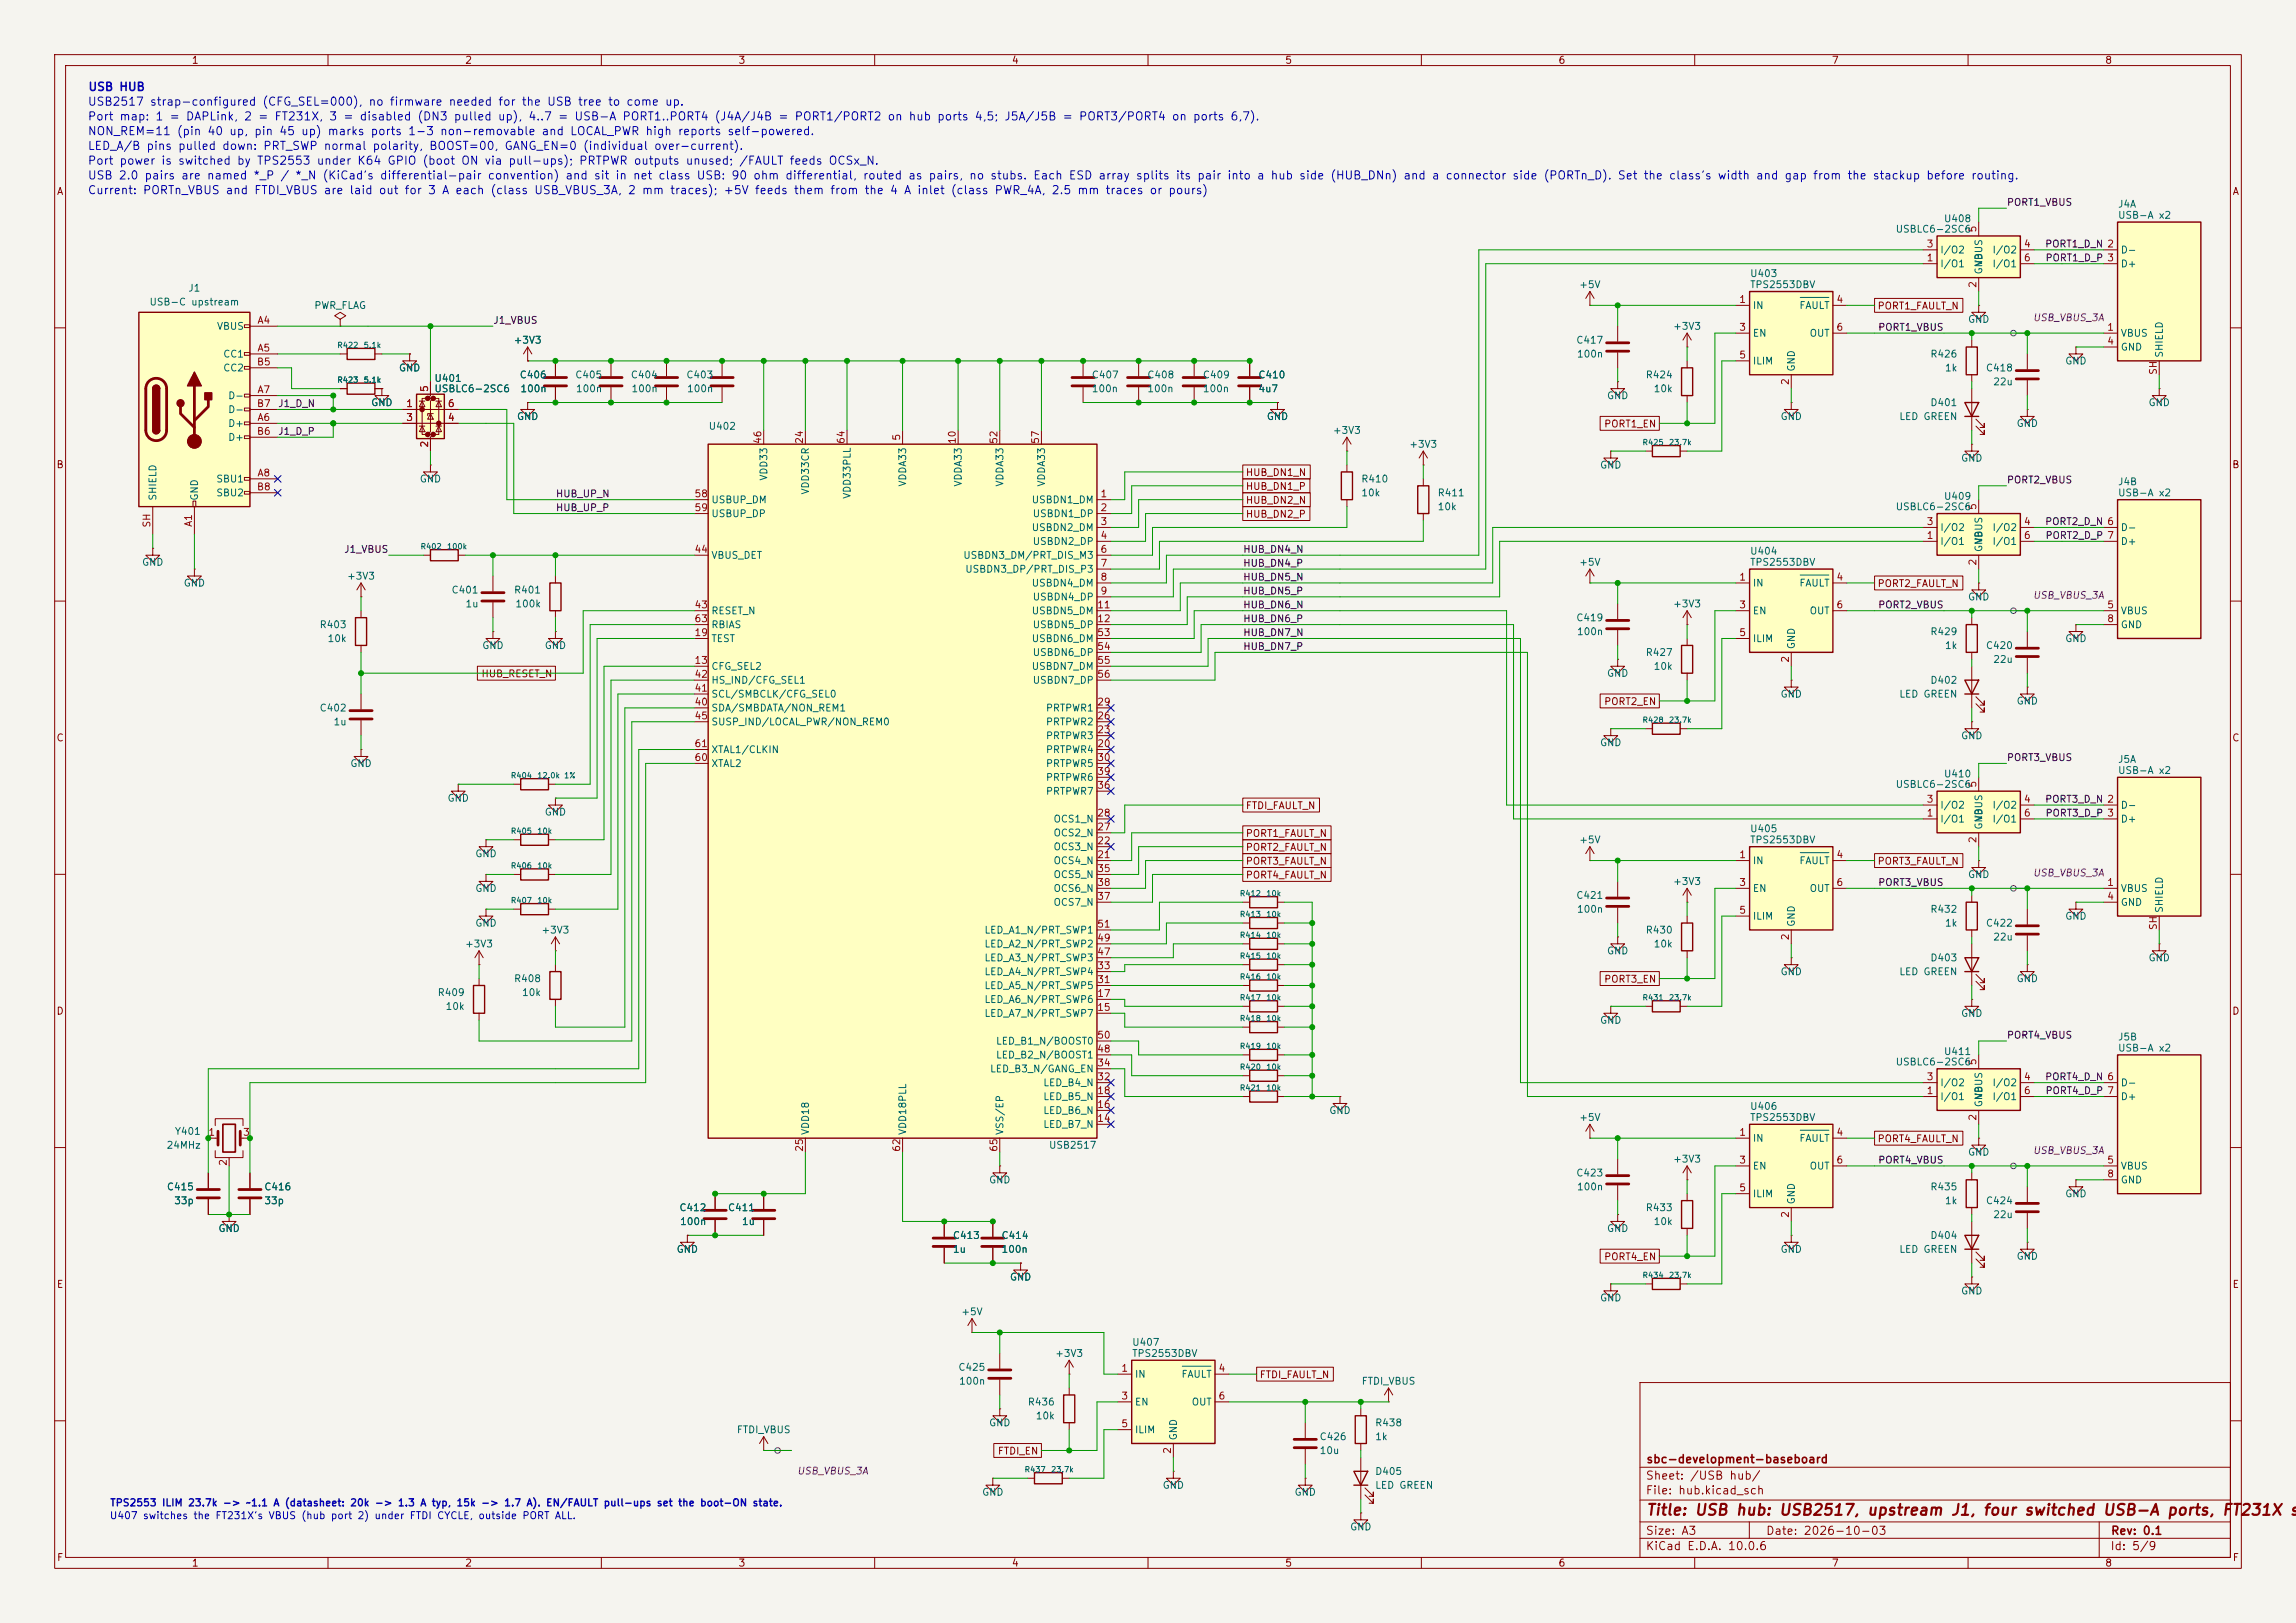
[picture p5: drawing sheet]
<svg xmlns="http://www.w3.org/2000/svg" width="420mm" height="297mm" viewBox="0 0 420 297" stroke-linecap="round" stroke-linejoin="round" font-family="sans-serif">
<defs><g id="words">
<text font-size="2" fill="#840000" x="301" y="277.8">Title: USB hub: USB2517, upstream J1, four switched USB-A ports, FT231X sw</text>
<g font-size="1.5" fill="#0000c2">
<text x="16" y="17">USB HUB</text>
<text x="16" y="22.4">Port map: 1 = DAPLink, 2 = FT231X, 3 = disabled (DN3 pulled up), 4..7 = USB-A PORT1..PORT4 (J4A/J4B = PORT1/PORT2 on hub ports 4,5; J5A/J5B = PORT3/PORT4 on ports 6,7).</text>
<text x="16" y="19.7">USB2517 strap-configured (CFG_SEL=000), no firmware needed for the USB tree to come up.</text>
<text x="16" y="27.8">LED_A/B pins pulled down: PRT_SWP normal polarity, BOOST=00, GANG_EN=0 (individual over-current).</text>
<text x="16" y="25.1">NON_REM=11 (pin 40 up, pin 45 up) marks ports 1-3 non-removable and LOCAL_PWR high reports self-powered.</text>
<text x="16" y="30.5">Port power is switched by TPS2553 under K64 GPIO (boot ON via pull-ups); PRTPWR outputs unused; /FAULT feeds OCSx_N.</text>
<text x="16" y="35.9">Current: PORTn_VBUS and FTDI_VBUS are laid out for 3 A each (class USB_VBUS_3A, 2 mm traces); +5V feeds them from the 4 A inlet (class PWR_4A, 2.5 mm traces or pours)</text>
<text x="16" y="33.2">USB 2.0 pairs are named *_P / *_N (KiCad's differential-pair convention) and sit in net class USB: 90 ohm differential, routed as pairs, no stubs. Each ESD array splits its pair into a hub side (HUB_DNn) and a connector side (PORTn_D). Set the class's width and gap from the stackup before routing.</text>
</g>
<g font-size="1.5" fill="#840000">
<text x="301" y="268.1">sbc-development-baseboard</text>
<text x="300.9" y="273.8">File: hub.kicad_sch</text>
<text x="300.9" y="271.1">Sheet: /USB hub/</text>
<text x="300.9" y="281.2">Size: A3</text>
<text x="322.9" y="281.2">Date: 2026-10-03</text>
<text x="386" y="281.2">Rev: 0.1</text>
<text x="300.9" y="284">KiCad E.D.A. 10.0.6</text>
<text x="385.9" y="284">Id: 5/9</text>
</g>
<g font-size="1.3" fill="#840000">
<text x="35" y="12">1</text>
<text x="85" y="12">2</text>
<text x="135" y="12">3</text>
<text x="185" y="12">4</text>
<text x="235" y="12">5</text>
<text x="285" y="12">6</text>
<text x="335" y="12">7</text>
<text x="385" y="12">8</text>
<text x="10.3" y="36">A</text>
<text x="408.3" y="36">A</text>
<text x="343.3" y="56.9">PORT1_FAULT_N</text>
<text x="293.3" y="78.5">PORT1_EN</text>
<text x="10.2" y="86">B</text>
<text x="227.8" y="90">HUB_DN1_P</text>
<text x="227.8" y="87.4">HUB_DN1_N</text>
<text x="408.2" y="86">B</text>
<text x="227.8" y="95">HUB_DN2_P</text>
<text x="227.8" y="92.5">HUB_DN2_N</text>
<text x="343.3" y="107.7">PORT2_FAULT_N</text>
<text x="88" y="124.2">HUB_RESET_N</text>
<text x="293.3" y="129.3">PORT2_EN</text>
<text x="10.2" y="136">C</text>
<text x="408.2" y="136">C</text>
<text x="227.8" y="148.4">FTDI_FAULT_N</text>
<text x="227.8" y="153.5">PORT1_FAULT_N</text>
<text x="227.8" y="156">PORT2_FAULT_N</text>
<text x="227.8" y="161.1">PORT4_FAULT_N</text>
<text x="227.8" y="158.5">PORT3_FAULT_N</text>
<text x="343.3" y="158.5">PORT3_FAULT_N</text>
<text x="10.2" y="186">D</text>
<text x="293.3" y="180.1">PORT3_EN</text>
<text x="408.2" y="186">D</text>
<text x="343.3" y="209.3">PORT4_FAULT_N</text>
<text x="293.3" y="230.9">PORT4_EN</text>
<text x="10.3" y="236">E</text>
<text x="408.3" y="236">E</text>
<text x="230.3" y="252.5">FTDI_FAULT_N</text>
<text x="182.4" y="266.5">FTDI_EN</text>
<text x="10.3" y="286">F</text>
<text x="35" y="287">1</text>
<text x="85" y="287">2</text>
<text x="135" y="287">3</text>
<text x="185" y="287">4</text>
<text x="235" y="287">5</text>
<text x="285" y="287">6</text>
<text x="335" y="287">7</text>
<text x="385" y="287">8</text>
<text x="408.3" y="286">F</text>
</g>
<g font-size="1.3" fill="#006464">
<text x="355.5" y="41">U408</text>
<text x="387.3" y="38.3">J4A</text>
<text x="387.3" y="40.3">USB-A x2</text>
<text x="346.7" y="42.9">USBLC6-2SC6</text>
<text x="354.8" y="46.7">I/O2</text>
<text x="364.4" y="46.7">I/O2</text>
<text x="387.8" y="46.7">D-</text>
<text x="34.3" y="53.7">J1</text>
<text x="288.8" y="53">+5V</text>
<text x="320" y="51">U403</text>
<text x="320" y="53">TPS2553DBV</text>
<text x="354.8" y="49.2">I/O1</text>
<text x="362.9" y="50.3" transform="rotate(-90 362.9 50.3)">GND</text>
<text x="362.9" y="48.8" transform="rotate(-90 362.9 48.8)">VBUS</text>
<text x="364.4" y="49.2">I/O1</text>
<text x="387.8" y="49.2">D+</text>
<text x="27.2" y="56.2">USB-C upstream</text>
<text x="57.4" y="56.8">PWR_FLAG</text>
<text x="320.5" y="56.8">IN</text>
<text x="329" y="56.8">FAULT</text>
<text x="359.9" y="59.4">GND</text>
<text x="39.6" y="60.7">VBUS</text>
<text x="40.7" y="65.7">CC1</text>
<text x="93.9" y="63.2">+3V3</text>
<text x="288.2" y="63.2">C417</text>
<text x="288.4" y="65.7">100n</text>
<text x="305.9" y="60.7">+3V3</text>
<text x="320.5" y="61.9">EN</text>
<text x="330.9" y="61.9">OUT</text>
<text x="353" y="65.7">R426</text>
<text x="387.8" y="61.9">VBUS</text>
<text x="387.8" y="64.5">GND</text>
<text x="395.9" y="65.6" transform="rotate(-90 395.9 65.6)">SHIELD</text>
<text x="40.7" y="68.3">CC2</text>
<text x="72.9" y="68.3">GND</text>
<text x="79.4" y="70.2">U401</text>
<text x="95" y="69.5">C406</text>
<text x="105.1" y="69.5">C405</text>
<text x="115.3" y="69.5">C404</text>
<text x="125.4" y="69.5">C403</text>
<text x="199.6" y="69.5">C407</text>
<text x="209.8" y="69.5">C408</text>
<text x="219.9" y="69.5">C409</text>
<text x="230.1" y="69.5">C410</text>
<text x="300.9" y="69.5">R424</text>
<text x="320.5" y="67">ILIM</text>
<text x="328.6" y="68.1" transform="rotate(-90 328.6 68.1)">GND</text>
<text x="355.7" y="68.3">1k</text>
<text x="363.2" y="68.3">C418</text>
<text x="364.5" y="70.8">22u</text>
<text x="377.7" y="67">GND</text>
<text x="41.6" y="73.4">D-</text>
<text x="41.6" y="75.9">D-</text>
<text x="67.8" y="74.6">GND</text>
<text x="79.4" y="72.1">USBLC6-2SC6</text>
<text x="94.5" y="77.2">GND</text>
<text x="95.1" y="72.1">100n</text>
<text x="105.2" y="72.1">100n</text>
<text x="115.4" y="72.1">100n</text>
<text x="125.6" y="72.1">100n</text>
<text x="199.6" y="72.1">100n</text>
<text x="209.8" y="72.1">100n</text>
<text x="219.9" y="72.1">100n</text>
<text x="230.1" y="72.1">4u7</text>
<text x="231.6" y="77.2">GND</text>
<text x="293.8" y="73.4">GND</text>
<text x="302.4" y="72.1">10k</text>
<text x="325.6" y="77.2">GND</text>
<text x="347.3" y="77.2">LED GREEN</text>
<text x="353" y="74.6">D401</text>
<text x="392.9" y="74.6">GND</text>
<text x="41.6" y="78.4">D+</text>
<text x="41.6" y="81">D+</text>
<text x="129.5" y="78.9">U402</text>
<text x="243.7" y="79.7">+3V3</text>
<text x="257.7" y="82.2">+3V3</text>
<text x="368.8" y="78.4">GND</text>
<text x="39.5" y="88.6">SBU1</text>
<text x="76.7" y="88.6">GND</text>
<text x="140.7" y="88.1" transform="rotate(-90 140.7 88.1)">VDD33</text>
<text x="166.1" y="89.2" transform="rotate(-90 166.1 89.2)">VDDA33</text>
<text x="176.2" y="89.2" transform="rotate(-90 176.2 89.2)">VDDA33</text>
<text x="183.8" y="89.2" transform="rotate(-90 183.8 89.2)">VDDA33</text>
<text x="191.5" y="89.2" transform="rotate(-90 191.5 89.2)">VDDA33</text>
<text x="248.9" y="88.6">R410</text>
<text x="292.6" y="86.1">GND</text>
<text x="358.6" y="84.8">GND</text>
<text x="387.3" y="89.1">J4B</text>
<text x="28.9" y="91.7" transform="rotate(-90 28.9 91.7)">SHIELD</text>
<text x="36.5" y="91.7" transform="rotate(-90 36.5 91.7)">GND</text>
<text x="39.5" y="91.1">SBU2</text>
<text x="130" y="92.4">USBUP_DM</text>
<text x="130" y="94.9">USBUP_DP</text>
<text x="148.3" y="90.6" transform="rotate(-90 148.3 90.6)">VDD33CR</text>
<text x="155.9" y="91.4" transform="rotate(-90 155.9 91.4)">VDD33PLL</text>
<text x="188.6" y="92.4">USBDN1_DM</text>
<text x="188.8" y="94.9">USBDN1_DP</text>
<text x="248.9" y="91.1">10k</text>
<text x="262.9" y="91.1">R411</text>
<text x="262.9" y="93.7">10k</text>
<text x="346.7" y="93.7">USBLC6-2SC6</text>
<text x="355.5" y="91.8">U409</text>
<text x="387.3" y="91.1">USB-A x2</text>
<text x="188.6" y="97.5">USBDN2_DM</text>
<text x="188.8" y="100">USBDN2_DP</text>
<text x="320" y="101.8">U404</text>
<text x="354.8" y="100">I/O1</text>
<text x="354.8" y="97.5">I/O2</text>
<text x="362.9" y="101.1" transform="rotate(-90 362.9 101.1)">GND</text>
<text x="362.9" y="99.6" transform="rotate(-90 362.9 99.6)">VBUS</text>
<text x="364.4" y="97.5">I/O2</text>
<text x="364.4" y="100">I/O1</text>
<text x="387.8" y="97.5">D-</text>
<text x="387.8" y="100">D+</text>
<text x="25.9" y="103.8">GND</text>
<text x="33.5" y="107.6">GND</text>
<text x="63.4" y="106.4">+3V3</text>
<text x="130" y="102.6">VBUS_DET</text>
<text x="176.1" y="102.6">USBDN3_DM/PRT_DIS_M3</text>
<text x="176.5" y="105.1">USBDN3_DP/PRT_DIS_P3</text>
<text x="188.6" y="107.6">USBDN4_DM</text>
<text x="288.8" y="103.8">+5V</text>
<text x="320" y="103.8">TPS2553DBV</text>
<text x="320.5" y="107.6">IN</text>
<text x="329" y="107.6">FAULT</text>
<text x="82.5" y="108.9">C401</text>
<text x="85" y="111.5">1u</text>
<text x="93.9" y="108.9">R401</text>
<text x="94.2" y="111.5">100k</text>
<text x="130" y="112.7">RESET_N</text>
<text x="188.6" y="112.7">USBDN5_DM</text>
<text x="188.8" y="110.2">USBDN4_DP</text>
<text x="288.2" y="114">C419</text>
<text x="305.9" y="111.5">+3V3</text>
<text x="320.5" y="112.7">EN</text>
<text x="330.9" y="112.7">OUT</text>
<text x="359.9" y="110.2">GND</text>
<text x="387.8" y="112.7">VBUS</text>
<text x="58.4" y="115.3">R403</text>
<text x="59.8" y="117.8">10k</text>
<text x="88.1" y="119.1">GND</text>
<text x="99.5" y="119.1">GND</text>
<text x="130" y="117.8">TEST</text>
<text x="130" y="115.3">RBIAS</text>
<text x="188.6" y="117.8">USBDN6_DM</text>
<text x="188.8" y="115.3">USBDN5_DP</text>
<text x="288.4" y="116.5">100n</text>
<text x="320.5" y="117.8">ILIM</text>
<text x="328.6" y="118.9" transform="rotate(-90 328.6 118.9)">GND</text>
<text x="353" y="116.5">R429</text>
<text x="355.7" y="119.1">1k</text>
<text x="363.2" y="119.1">C420</text>
<text x="377.7" y="117.8">GND</text>
<text x="387.8" y="115.3">GND</text>
<text x="130" y="122.9">CFG_SEL2</text>
<text x="130" y="125.4">HS_IND/CFG_SEL1</text>
<text x="188.6" y="122.9">USBDN7_DM</text>
<text x="188.8" y="120.3">USBDN6_DP</text>
<text x="188.8" y="125.4">USBDN7_DP</text>
<text x="293.8" y="124.2">GND</text>
<text x="300.9" y="120.3">R427</text>
<text x="302.4" y="122.9">10k</text>
<text x="353" y="125.4">D402</text>
<text x="364.5" y="121.6">22u</text>
<text x="58.4" y="130.5">C402</text>
<text x="130" y="130.5">SDA/SMBDATA/NON_REM1</text>
<text x="130" y="128">SCL/SMBCLK/CFG_SEL0</text>
<text x="191.2" y="130.5">PRTPWR1</text>
<text x="325.6" y="128">GND</text>
<text x="347.3" y="128">LED GREEN</text>
<text x="368.8" y="129.2">GND</text>
<text x="60.9" y="133">1u</text>
<text x="130" y="133">SUSP_IND/LOCAL_PWR/NON_REM0</text>
<text x="191.2" y="135.6">PRTPWR3</text>
<text x="191.2" y="133">PRTPWR2</text>
<text x="292.6" y="136.9">GND</text>
<text x="358.6" y="135.6">GND</text>
<text x="64" y="140.7">GND</text>
<text x="130" y="140.7">XTAL2</text>
<text x="130" y="138.1">XTAL1/CLKIN</text>
<text x="191.2" y="138.1">PRTPWR4</text>
<text x="191.2" y="140.7">PRTPWR5</text>
<text x="191.2" y="143.2">PRTPWR6</text>
<text x="355.5" y="142.6">U410</text>
<text x="387.3" y="139.9">J5A</text>
<text x="387.3" y="141.9">USB-A x2</text>
<text x="81.8" y="147">GND</text>
<text x="99.5" y="149.6">GND</text>
<text x="191.2" y="145.7">PRTPWR7</text>
<text x="346.7" y="144.5">USBLC6-2SC6</text>
<text x="354.8" y="148.3">I/O2</text>
<text x="364.4" y="148.3">I/O2</text>
<text x="387.8" y="148.3">D-</text>
<text x="192.6" y="155.9">OCS3_N</text>
<text x="192.6" y="153.4">OCS2_N</text>
<text x="192.6" y="150.8">OCS1_N</text>
<text x="288.8" y="154.6">+5V</text>
<text x="320" y="152.6">U405</text>
<text x="320" y="154.6">TPS2553DBV</text>
<text x="354.8" y="150.8">I/O1</text>
<text x="362.9" y="151.9" transform="rotate(-90 362.9 151.9)">GND</text>
<text x="362.9" y="150.4" transform="rotate(-90 362.9 150.4)">VBUS</text>
<text x="364.4" y="150.8">I/O1</text>
<text x="387.8" y="150.8">D+</text>
<text x="86.8" y="157.2">GND</text>
<text x="192.6" y="158.4">OCS4_N</text>
<text x="192.6" y="161">OCS5_N</text>
<text x="320.5" y="158.4">IN</text>
<text x="329" y="158.4">FAULT</text>
<text x="359.9" y="161">GND</text>
<text x="86.8" y="163.5">GND</text>
<text x="192.6" y="166.1">OCS7_N</text>
<text x="192.6" y="163.5">OCS6_N</text>
<text x="288.2" y="164.8">C421</text>
<text x="288.4" y="167.3">100n</text>
<text x="305.9" y="162.3">+3V3</text>
<text x="320.5" y="163.5">EN</text>
<text x="330.9" y="163.5">OUT</text>
<text x="353" y="167.3">R432</text>
<text x="387.8" y="163.5">VBUS</text>
<text x="387.8" y="166.1">GND</text>
<text x="395.9" y="167.2" transform="rotate(-90 395.9 167.2)">SHIELD</text>
<text x="85" y="173.7">+3V3</text>
<text x="86.8" y="169.9">GND</text>
<text x="98.9" y="171.1">+3V3</text>
<text x="180" y="173.7">LED_A2_N/PRT_SWP2</text>
<text x="180" y="171.1">LED_A1_N/PRT_SWP1</text>
<text x="300.9" y="171.1">R430</text>
<text x="302.4" y="173.7">10k</text>
<text x="320.5" y="168.6">ILIM</text>
<text x="328.6" y="169.7" transform="rotate(-90 328.6 169.7)">GND</text>
<text x="355.7" y="169.9">1k</text>
<text x="363.2" y="169.9">C422</text>
<text x="364.5" y="172.4">22u</text>
<text x="377.7" y="168.6">GND</text>
<text x="180" y="178.8">LED_A4_N/PRT_SWP4</text>
<text x="180" y="176.2">LED_A3_N/PRT_SWP3</text>
<text x="293.8" y="175">GND</text>
<text x="325.6" y="178.8">GND</text>
<text x="347.3" y="178.8">LED GREEN</text>
<text x="353" y="176.2">D403</text>
<text x="392.9" y="176.2">GND</text>
<text x="80" y="182.6">R409</text>
<text x="81.4" y="185.1">10k</text>
<text x="93.9" y="180">R408</text>
<text x="95.4" y="182.6">10k</text>
<text x="180" y="183.8">LED_A6_N/PRT_SWP6</text>
<text x="180" y="181.3">LED_A5_N/PRT_SWP5</text>
<text x="368.8" y="180">GND</text>
<text x="180" y="186.4">LED_A7_N/PRT_SWP7</text>
<text x="182.1" y="191.5">LED_B1_N/BOOST0</text>
<text x="292.6" y="187.7">GND</text>
<text x="358.6" y="186.4">GND</text>
<text x="387.3" y="190.7">J5B</text>
<text x="181" y="196.5">LED_B3_N/GANG_EN</text>
<text x="182.1" y="194">LED_B2_N/BOOST1</text>
<text x="346.7" y="195.3">USBLC6-2SC6</text>
<text x="355.5" y="193.4">U411</text>
<text x="387.3" y="192.7">USB-A x2</text>
<text x="190.7" y="201.6">LED_B5_N</text>
<text x="190.7" y="199.1">LED_B4_N</text>
<text x="320" y="203.4">U406</text>
<text x="354.8" y="201.6">I/O1</text>
<text x="354.8" y="199.1">I/O2</text>
<text x="362.9" y="202.7" transform="rotate(-90 362.9 202.7)">GND</text>
<text x="362.9" y="201.2" transform="rotate(-90 362.9 201.2)">VBUS</text>
<text x="364.4" y="199.1">I/O2</text>
<text x="364.4" y="201.6">I/O1</text>
<text x="387.8" y="199.1">D-</text>
<text x="387.8" y="201.6">D+</text>
<text x="31.9" y="208">Y401</text>
<text x="148.3" y="207.8" transform="rotate(-90 148.3 207.8)">VDD18</text>
<text x="166.1" y="207.8" transform="rotate(-90 166.1 207.8)">VDD18PLL</text>
<text x="183.8" y="207.8" transform="rotate(-90 183.8 207.8)">VSS/EP</text>
<text x="190.7" y="206.7">LED_B7_N</text>
<text x="190.7" y="204.2">LED_B6_N</text>
<text x="243" y="204.2">GND</text>
<text x="288.8" y="205.4">+5V</text>
<text x="320" y="205.4">TPS2553DBV</text>
<text x="320.5" y="209.2">IN</text>
<text x="329" y="209.2">FAULT</text>
<text x="30.4" y="210.5">24MHz</text>
<text x="191.8" y="210.5">USB2517</text>
<text x="288.2" y="215.6">C423</text>
<text x="305.9" y="213.1">+3V3</text>
<text x="320.5" y="214.3">EN</text>
<text x="330.9" y="214.3">OUT</text>
<text x="359.9" y="211.8">GND</text>
<text x="387.8" y="214.3">VBUS</text>
<text x="30.4" y="218.1">C415</text>
<text x="31.8" y="220.7">33p</text>
<text x="48.2" y="218.1">C416</text>
<text x="48.2" y="220.7">33p</text>
<text x="124.2" y="221.9">C412</text>
<text x="133.1" y="221.9">C411</text>
<text x="180.8" y="216.9">GND</text>
<text x="288.4" y="218.1">100n</text>
<text x="300.9" y="221.9">R433</text>
<text x="320.5" y="219.4">ILIM</text>
<text x="328.6" y="220.5" transform="rotate(-90 328.6 220.5)">GND</text>
<text x="353" y="218.1">R435</text>
<text x="355.7" y="220.7">1k</text>
<text x="363.2" y="220.7">C424</text>
<text x="377.7" y="219.4">GND</text>
<text x="387.8" y="216.9">GND</text>
<text x="39.8" y="225.8">GND</text>
<text x="124.3" y="224.5">100n</text>
<text x="135.6" y="224.5">1u</text>
<text x="174.2" y="227">C413</text>
<text x="183.1" y="227">C414</text>
<text x="293.8" y="225.8">GND</text>
<text x="302.4" y="224.5">10k</text>
<text x="353" y="227">D404</text>
<text x="364.5" y="223.2">22u</text>
<text x="123.7" y="229.6">GND</text>
<text x="174.2" y="229.6">1u</text>
<text x="183.1" y="229.6">100n</text>
<text x="325.6" y="229.6">GND</text>
<text x="347.3" y="229.6">LED GREEN</text>
<text x="368.8" y="230.8">GND</text>
<text x="184.6" y="234.6">GND</text>
<text x="292.6" y="238.5">GND</text>
<text x="358.6" y="237.2">GND</text>
<text x="175.7" y="241">+5V</text>
<text x="175.2" y="251.2">C425</text>
<text x="192.9" y="248.6">+3V3</text>
<text x="207" y="246.6">U407</text>
<text x="207" y="248.6">TPS2553DBV</text>
<text x="175.3" y="253.7">100n</text>
<text x="187.9" y="257.5">R436</text>
<text x="207.5" y="252.4">IN</text>
<text x="207.5" y="257.5">EN</text>
<text x="216" y="252.4">FAULT</text>
<text x="217.9" y="257.5">OUT</text>
<text x="249" y="253.7">FTDI_VBUS</text>
<text x="134.7" y="262.6">FTDI_VBUS</text>
<text x="180.8" y="261.3">GND</text>
<text x="189.4" y="260">10k</text>
<text x="207.5" y="262.6">ILIM</text>
<text x="215.6" y="263.7" transform="rotate(-90 215.6 263.7)">GND</text>
<text x="241.3" y="263.9">C426</text>
<text x="251.4" y="261.3">R438</text>
<text x="251.4" y="263.9">1k</text>
<text x="241.3" y="266.4">10u</text>
<text x="179.5" y="274">GND</text>
<text x="212.6" y="272.7">GND</text>
<text x="236.7" y="274">GND</text>
<text x="251.4" y="270.2">D405</text>
<text x="251.4" y="272.7">LED GREEN</text>
<text x="246.9" y="280.4">GND</text>
</g>
<g font-size="1.3" fill="#0f0f0f">
<text x="367" y="38">PORT1_VBUS</text>
<text x="374" y="45.6">PORT1_D_N 2</text>
<text x="374.1" y="48.1">PORT1_D_P 3</text>
<text x="90.1" y="59.6">J1_VBUS</text>
<text x="343.5" y="60.8">PORT1_VBUS</text>
<text x="50.8" y="74.8">J1_D_N</text>
<text x="50.8" y="79.9">J1_D_P</text>
<text x="367" y="88.8">PORT2_VBUS</text>
<text x="101.6" y="93.9">HUB_UP_P</text>
<text x="101.6" y="91.3">HUB_UP_N</text>
<text x="62.8" y="101.5">J1_VBUS</text>
<text x="227.3" y="101.5">HUB_DN4_N</text>
<text x="374" y="96.4">PORT2_D_N 6</text>
<text x="374.1" y="98.9">PORT2_D_P 7</text>
<text x="227.3" y="104">HUB_DN4_P</text>
<text x="227.3" y="106.6">HUB_DN5_N</text>
<text x="227.3" y="109.1">HUB_DN5_P</text>
<text x="227.3" y="111.6">HUB_DN6_N</text>
<text x="343.5" y="111.6">PORT2_VBUS</text>
<text x="227.3" y="119.3">HUB_DN7_P</text>
<text x="227.3" y="116.7">HUB_DN7_N</text>
<text x="227.3" y="114.2">HUB_DN6_P</text>
<text x="367" y="139.6">PORT3_VBUS</text>
<text x="374" y="147.2">PORT3_D_N 2</text>
<text x="374.1" y="149.7">PORT3_D_P 3</text>
<text x="343.5" y="162.4">PORT3_VBUS</text>
<text x="367" y="190.4">PORT4_VBUS</text>
<text x="374" y="198">PORT4_D_N 6</text>
<text x="374.1" y="200.5">PORT4_D_P 7</text>
<text x="343.5" y="213.2">PORT4_VBUS</text>
</g>
<g font-size="1.3" fill="#a90000">
<text x="352.3" y="45.6">3</text>
<text x="361.8" y="42.6" transform="rotate(-90 361.8 42.6)">5</text>
<text x="370.1" y="45.6">4</text>
<text x="352.3" y="48.1">1</text>
<text x="361.8" y="52.8" transform="rotate(-90 361.8 52.8)">2</text>
<text x="370.1" y="48.1">6</text>
<text x="47" y="59.6">A4</text>
<text x="318" y="55.7">1</text>
<text x="335.8" y="55.7">4</text>
<text x="47" y="64.6">A5</text>
<text x="318" y="60.8">3</text>
<text x="318" y="65.9">5</text>
<text x="335.8" y="60.8">6</text>
<text x="385.3" y="60.8">1</text>
<text x="385.3" y="63.4">4</text>
<text x="46.9" y="67.2">B5</text>
<text x="78.6" y="71.9" transform="rotate(-90 78.6 71.9)">5</text>
<text x="327.5" y="70.6" transform="rotate(-90 327.5 70.6)">2</text>
<text x="394.8" y="68.7" transform="rotate(-90 394.8 68.7)">SH</text>
<text x="46.9" y="74.8">B7</text>
<text x="47" y="77.3">A6</text>
<text x="47" y="72.3">A7</text>
<text x="74.2" y="74.8">1</text>
<text x="74.2" y="77.3">3</text>
<text x="81.8" y="77.3">4</text>
<text x="81.8" y="74.8">6</text>
<text x="46.9" y="79.9">B6</text>
<text x="78.6" y="82" transform="rotate(-90 78.6 82)">2</text>
<text x="139.6" y="81.3" transform="rotate(-90 139.6 81.3)">46</text>
<text x="147.2" y="81.3" transform="rotate(-90 147.2 81.3)">24</text>
<text x="154.8" y="81.3" transform="rotate(-90 154.8 81.3)">64</text>
<text x="165" y="80.7" transform="rotate(-90 165 80.7)">5</text>
<text x="175.1" y="81.3" transform="rotate(-90 175.1 81.3)">10</text>
<text x="182.7" y="81.3" transform="rotate(-90 182.7 81.3)">52</text>
<text x="190.4" y="81.3" transform="rotate(-90 190.4 81.3)">57</text>
<text x="47" y="87.5">A8</text>
<text x="46.9" y="90">B8</text>
<text x="126.9" y="91.3">58</text>
<text x="126.9" y="93.8">59</text>
<text x="201.2" y="91.3">1</text>
<text x="201.2" y="93.8">2</text>
<text x="361.8" y="93.4" transform="rotate(-90 361.8 93.4)">5</text>
<text x="27.8" y="96.6" transform="rotate(-90 27.8 96.6)">SH</text>
<text x="35.4" y="96.5" transform="rotate(-90 35.4 96.5)">A1</text>
<text x="126.9" y="101.5">44</text>
<text x="201.2" y="96.4">3</text>
<text x="201.2" y="98.9">4</text>
<text x="201.2" y="101.5">6</text>
<text x="352.3" y="98.9">1</text>
<text x="352.3" y="96.4">3</text>
<text x="370.1" y="96.4">4</text>
<text x="370.1" y="98.9">6</text>
<text x="201.2" y="104">7</text>
<text x="201.2" y="106.5">8</text>
<text x="318" y="106.5">1</text>
<text x="335.8" y="106.5">4</text>
<text x="361.8" y="103.6" transform="rotate(-90 361.8 103.6)">2</text>
<text x="126.9" y="111.6">43</text>
<text x="200.6" y="111.6">11</text>
<text x="201.2" y="109.1">9</text>
<text x="318" y="111.6">3</text>
<text x="335.8" y="111.6">6</text>
<text x="385.3" y="111.6">5</text>
<text x="126.9" y="116.7">19</text>
<text x="126.9" y="114.2">63</text>
<text x="200.6" y="114.2">12</text>
<text x="200.6" y="116.7">53</text>
<text x="200.6" y="119.2">54</text>
<text x="318" y="116.7">5</text>
<text x="385.3" y="114.2">8</text>
<text x="126.9" y="121.8">13</text>
<text x="126.9" y="124.3">42</text>
<text x="200.6" y="121.8">55</text>
<text x="200.6" y="124.3">56</text>
<text x="327.5" y="121.4" transform="rotate(-90 327.5 121.4)">2</text>
<text x="126.9" y="129.4">40</text>
<text x="126.9" y="126.9">41</text>
<text x="126.9" y="131.9">45</text>
<text x="200.6" y="131.9">26</text>
<text x="200.6" y="129.4">29</text>
<text x="126.9" y="137">61</text>
<text x="200.6" y="137">20</text>
<text x="200.6" y="134.5">23</text>
<text x="126.9" y="139.6">60</text>
<text x="200.6" y="139.6">30</text>
<text x="200.6" y="142.1">39</text>
<text x="200.6" y="149.7">28</text>
<text x="200.6" y="144.6">36</text>
<text x="352.3" y="149.7">1</text>
<text x="352.3" y="147.2">3</text>
<text x="361.8" y="144.2" transform="rotate(-90 361.8 144.2)">5</text>
<text x="370.1" y="147.2">4</text>
<text x="370.1" y="149.7">6</text>
<text x="200.6" y="154.8">22</text>
<text x="200.6" y="152.3">27</text>
<text x="361.8" y="154.4" transform="rotate(-90 361.8 154.4)">2</text>
<text x="200.6" y="157.3">21</text>
<text x="200.6" y="159.9">35</text>
<text x="318" y="157.3">1</text>
<text x="335.8" y="157.3">4</text>
<text x="200.6" y="165">37</text>
<text x="200.6" y="162.4">38</text>
<text x="318" y="162.4">3</text>
<text x="318" y="167.5">5</text>
<text x="335.8" y="162.4">6</text>
<text x="385.3" y="162.4">1</text>
<text x="385.3" y="165">4</text>
<text x="200.6" y="172.6">49</text>
<text x="200.6" y="170">51</text>
<text x="327.5" y="172.2" transform="rotate(-90 327.5 172.2)">2</text>
<text x="394.8" y="170.3" transform="rotate(-90 394.8 170.3)">SH</text>
<text x="200.6" y="177.7">33</text>
<text x="200.6" y="175.1">47</text>
<text x="200.6" y="185.3">15</text>
<text x="200.6" y="182.7">17</text>
<text x="200.6" y="180.2">31</text>
<text x="200.6" y="190.4">50</text>
<text x="200.6" y="198">32</text>
<text x="200.6" y="195.4">34</text>
<text x="200.6" y="192.9">48</text>
<text x="352.3" y="198">3</text>
<text x="361.8" y="195" transform="rotate(-90 361.8 195)">5</text>
<text x="370.1" y="198">4</text>
<text x="200.6" y="203.1">16</text>
<text x="200.6" y="200.5">18</text>
<text x="352.3" y="200.5">1</text>
<text x="370.1" y="200.5">6</text>
<text x="38" y="208.1">1</text>
<text x="44.4" y="208.1">3</text>
<text x="200.6" y="205.6">14</text>
<text x="318" y="208.1">1</text>
<text x="335.8" y="208.1">4</text>
<text x="361.8" y="205.2" transform="rotate(-90 361.8 205.2)">2</text>
<text x="41.8" y="213.5" transform="rotate(-90 41.8 213.5)">2</text>
<text x="147.2" y="210.9" transform="rotate(-90 147.2 210.9)">25</text>
<text x="165" y="210.9" transform="rotate(-90 165 210.9)">62</text>
<text x="182.7" y="210.9" transform="rotate(-90 182.7 210.9)">65</text>
<text x="318" y="213.2">3</text>
<text x="335.8" y="213.2">6</text>
<text x="385.3" y="213.2">5</text>
<text x="385.3" y="215.8">8</text>
<text x="318" y="218.3">5</text>
<text x="327.5" y="223" transform="rotate(-90 327.5 223)">2</text>
<text x="205" y="251.3">1</text>
<text x="222.8" y="251.3">4</text>
<text x="205" y="256.4">3</text>
<text x="222.8" y="256.4">6</text>
<text x="205" y="261.5">5</text>
<text x="214.5" y="266.2" transform="rotate(-90 214.5 266.2)">2</text>
</g>
<g font-size="1.3" fill="#840084">
<text x="371.8" y="59.1">USB_VBUS_3A</text>
<text x="371.8" y="109.9">USB_VBUS_3A</text>
<text x="371.8" y="160.7">USB_VBUS_3A</text>
<text x="371.8" y="211.5">USB_VBUS_3A</text>
<text x="145.7" y="270.1">USB_VBUS_3A</text>
</g>
<g font-size="1.3" fill="#0000c2">
<text x="20" y="276">TPS2553 ILIM 23.7k -&gt; ~1.1 A (datasheet: 20k -&gt; 1.3 A typ, 15k -&gt; 1.7 A). EN/FAULT pull-ups set the boot-ON state.</text>
<text x="20" y="278.3">U407 switches the FT231X's VBUS (hub port 2) under FTDI CYCLE, outside PORT ALL.</text>
</g>
<g font-size="1" fill="#006464">
<text x="61.6" y="63.9">R422</text>
<text x="66.4" y="63.9">5.1k</text>
<text x="61.6" y="70.3">R423</text>
<text x="66.4" y="70.3">5.1k</text>
<text x="300.4" y="81.7">R425</text>
<text x="305.2" y="81.7">23.7k</text>
<text x="76.8" y="100.8">R402</text>
<text x="81.7" y="100.8">100k</text>
<text x="300.4" y="132.5">R428</text>
<text x="305.2" y="132.5">23.7k</text>
<text x="93.3" y="142.7">R404</text>
<text x="98.2" y="142.7">12.0k 1%</text>
<text x="93.3" y="152.8">R405</text>
<text x="98.2" y="152.8">10k</text>
<text x="93.3" y="159.2">R406</text>
<text x="98.2" y="159.2">10k</text>
<text x="93.3" y="165.5">R407</text>
<text x="98.2" y="165.5">10k</text>
<text x="226.7" y="164.3">R412</text>
<text x="231.5" y="164.3">10k</text>
<text x="226.7" y="168.1">R413</text>
<text x="226.7" y="171.9">R414</text>
<text x="231.5" y="168.1">10k</text>
<text x="231.5" y="171.9">10k</text>
<text x="226.7" y="175.7">R415</text>
<text x="226.7" y="179.5">R416</text>
<text x="231.5" y="175.7">10k</text>
<text x="231.5" y="179.5">10k</text>
<text x="226.7" y="183.3">R417</text>
<text x="231.5" y="183.3">10k</text>
<text x="300.4" y="183.3">R431</text>
<text x="305.2" y="183.3">23.7k</text>
<text x="226.7" y="187.1">R418</text>
<text x="231.5" y="187.1">10k</text>
<text x="226.7" y="192.2">R419</text>
<text x="226.7" y="196">R420</text>
<text x="231.5" y="192.2">10k</text>
<text x="231.5" y="196">10k</text>
<text x="226.7" y="199.8">R421</text>
<text x="231.5" y="199.8">10k</text>
<text x="300.4" y="234.1">R434</text>
<text x="305.2" y="234.1">23.7k</text>
<text x="187.3" y="269.7">R437</text>
<text x="192.2" y="269.7">23.7k</text>
</g>
</g></defs>
<path d="M0 0h420v297h-420z" fill="#f5f4ef" stroke="#f5f4ef" stroke-width=".18"/>
<g fill="none" stroke="#840000" stroke-width=".18">
<path d="M10 10h400v277h-400zM12 12h396v273h-396zM60 10v2M110 10v2M160 10v2M210 10v2M260 10v2M310 10v2M360 10v2M10 60h2M233.7 73.7v1.2h1.2l-1.2 1.3-1.3-1.3h1.3M233.7 73.7h.1"/>
<path d="M408 60h2M260.3 85.1h.1M260.3 82.6l-.7 1.2M260.3 82.6l.8 1.2M260.3 82.6v2.5M10 110h2M370.8 115.6v2.8M408 110h2M370.8 125.7v1.3h1.3l-1.3 1.3-1.2-1.3h1.2M370.8 125.7h.1M370.8 120.4v2.8M10 160h2"/>
<path d="M408 160h2M88.9 160v1.3h1.3l-1.3 1.3-1.3-1.3h1.3M88.9 160h.1M295.9 161.3v2.8M295.9 166.1v2.8M10 210h2M379.7 215.9v1.3h1.3l-1.3 1.2-1.2-1.2h1.2M379.7 215.9h.1M408 210h2M186.7 231.1v1.3h1.3l-1.3 1.3-1.3-1.3h1.3M186.7 231.1h.1M300 253h108v32h-108z"/>
<path d="M10 260h2M300 278.5h108M300 274.5h108M300 268.5h108M320 278.5v3M384 278.5v6.5M408 260h2M60 285v2M110 285v2M160 285v2M210 285v2M260 285v2"/>
<path d="M300 281.5h108M310 285v2M360 285v2"/>
</g>
<path d="M368.8 118.6h4.1M368.8 120.1h4.1M293.9 164.3h4M293.9 165.9h4" fill="none" stroke="#840000" stroke-width=".51"/>
<path d="M387.3 193h15.3v25.4h-15.3z" fill="#ffffc2"/>
<path d="M245.4 86.4h2v5h-2zM359.7 114.3h2v5.1h-2zM387.3 193h15.3v25.4h-15.3zM359.7 215.9h2v5.1h-2zM247.9 259.1h2v5.1h-2zM247.6 269.2h2.6l-1.3 2.6zM247.6 271.8h2.6" fill="none" stroke="#840000" stroke-width=".25"/>
<g fill="none" stroke="#840000" stroke-width=".18">
<path d="M246.4 85.1v1.3M246.4 91.4v1.3M360.7 113v1.3M360.7 119.4v1.3M83.8 143.5v1.3h1.3l-1.3 1.3-1.3-1.3h1.3M83.8 143.5h.1M294.6 184.2v1.2h1.3l-1.3 1.3-1.2-1.3h1.2M294.6 184.2h.1M384.8 198.1h2.5M360.7 214.6v1.3M370.8 217.2v2.8M384.8 213.4h2.5"/>
<path d="M384.8 200.7h2.5M384.8 215.9h2.5M360.7 221v1.2M370.8 227.3v1.3h1.3l-1.3 1.3-1.2-1.3h1.2M370.8 227.3h.1M370.8 222v2.8M248.9 257.8v1.3M254 256.5h.1M254 254l-.8 1.3M254 254l.8 1.3M254 254v2.5M248.9 276.9v1.2h1.3l-1.3 1.3-1.3-1.3h1.3"/>
<path d="M248.9 276.9h.1M248.9 264.2v1.2M248.9 266.7v7.6M249.7 273.6l1.5 1.5v-.8v.8h-.8M249.7 272.3l1.5 1.5v-.8v.8h-.8"/>
</g>
<path d="M368.8 220.2h4.1M368.8 221.7h4.1" fill="none" stroke="#840000" stroke-width=".51"/>
<path d="M354.3 195.6h15.3v7.6h-15.3z" fill="#ffffc2"/>
<path d="M354.3 195.6h15.3v7.6h-15.3z" fill="none" stroke="#840000" stroke-width=".25"/>
<path d="M351.8 198.1h2.5M361.9 193v2.6M369.6 198.1h2.5M139.7 218.4v2.8M351.8 200.7h2.5M361.9 203.2v2.5M369.6 200.7h2.5M139.7 223.3v2.8M238.8 260.3v2.8M238.8 265.2v2.8" fill="none" stroke="#840000" stroke-width=".18"/>
<path d="M137.7 221.5h4M137.7 223h4M236.7 263.4h4.1M236.7 264.9h4.1" fill="none" stroke="#840000" stroke-width=".51"/>
<path d="M354.3 94h15.3v7.6h-15.3z" fill="#ffffc2"/>
<path d="M354.3 94h15.3v7.6h-15.3z" fill="none" stroke="#840000" stroke-width=".25"/>
<path d="M351.8 99.1h2.5M351.8 96.5h2.5M361.9 91.4v2.6M369.6 99.1h2.5M369.6 96.5h2.5M361.9 101.6v2.5" fill="none" stroke="#840000" stroke-width=".18"/>
<path d="M25.4 57.2h20.3v35.5h-20.3z" fill="#ffffc2"/>
<g fill="none" stroke="#840000" stroke-width=".18">
<path d="M44.7 59.4h1v.5h-1zM45.7 59.7h5.1M62.2 58.4l1-.6-1-.6-1 .6 1 .6v1.3M62.2 59.7h.1M44.7 64.5h1v.5h-1zM44.7 67.1h1v.5h-1zM44.7 72.1h1v.5h-1zM44.7 74.7h1v.5h-1zM44.7 77.2h1v.5h-1zM44.7 79.8h1v.5h-1zM45.7 64.8h5.1M45.7 77.5h5.1"/>
<path d="M45.7 72.4h5.1M45.7 67.3h5.1M45.7 74.9h5.1M27.9 92.7v5.1M35.3 91.7h.5v1h-.5zM35.6 92.7v5.1M44.7 87.4h1v.5h-1zM44.7 89.9h1v.5h-1zM45.7 87.6h5.1M45.7 80h5.1M45.7 90.2h5.1M290.8 208.3h.1"/>
<path d="M290.8 205.7l-.7 1.3M290.8 205.7l.8 1.3M290.8 205.7v2.6M295.9 212.1v2.8M295.9 216.9v2.8"/>
</g>
<path d="M25.4 57.2h20.3v35.5h-20.3zM27.9 71.1a.64 .64 0 0 1 .7-.6 .64 .64 0 0 1 .6 .6M27.9 78.7a.64 .64 0 0 0 .7 .7 .64 .64 0 0 0 .6-.7" fill="none" stroke="#840000" stroke-width=".25"/>
<path d="M27.2 69.8a1.9 1.9 0 0 1 2.1-.4 1.9 1.9 0 0 1 1.2 1.7v7.6a1.91 1.91 0 0 1-1.9 1.9 1.91 1.91 0 0 1-1.9-1.9v-7.7l.1-.7zM33 74.4v1.3l2.6 2.5M35.6 70.6v10.2M38.1 73.2v1.2l-2.5 2.6M293.9 215.1h4M293.9 216.7h4" fill="none" stroke="#840000" stroke-width=".51"/>
<g fill="#840000" stroke="#840000" stroke-width=".25">
<path d="M27.9 71.1h1.3v7.6h-1.3z"/>
<path d="M28.1 70.7a.64 .64 0 0 1 .7-.2 .64 .64 0 0 1 .4 .6h-1.3z"/>
<path d="M27.9 78.7h1.3a.64 .64 0 0 1-.6 .7 .64 .64 0 0 1-.7-.7z"/>
<path d="M35.6 68.1l1.2 2.5h-2.5z"/>
<path d="M37.5 71.9h1.2v1.3h-1.2z"/>
<circle cx="33" cy="73.8" r=".63"/>
</g>
<circle cx="35.6" cy="80.8" r="1.27" fill="#840000" stroke="#840000" stroke-width=".18"/>
<path d="M387.3 91.4h15.3v25.4h-15.3z" fill="#ffffc2"/>
<path d="M63.5 63.8h5.1v2h-5.1zM387.3 91.4h15.3v25.4h-15.3z" fill="none" stroke="#840000" stroke-width=".25"/>
<g fill="none" stroke="#840000" stroke-width=".18">
<path d="M62.2 64.8h1.3M68.6 64.8h1.2M74.9 64.8v1.2h1.3l-1.3 1.3-1.2-1.3h1.2M74.9 64.8h.1M96.5 66h.1M96.5 63.5l-.7 1.3M96.5 63.5l.8 1.3M96.5 63.5v2.5M384.8 96.5h2.5M384.8 99.1h2.5M361.9 106.7v1.3h1.3l-1.3 1.2-1.2-1.2h1.2M361.9 106.7h.1"/>
<path d="M379.7 114.3v1.3h1.3l-1.3 1.2-1.2-1.2h1.2M379.7 114.3h.1M384.8 111.8h2.5M384.8 114.3h2.5M88.9 153.7v1.2h1.3l-1.3 1.3-1.3-1.3h1.3M88.9 153.7h.1M361.9 208.3v1.3h1.3l-1.3 1.2-1.2-1.2h1.2M361.9 208.3h.1M41.9 222.2v1.3h1.3l-1.3 1.3-1.3-1.3h1.3M41.9 222.2h.1"/>
</g>
<path d="M320 205.7h15.3v15.3h-15.3z" fill="#ffffc2"/>
<path d="M259.3 88.9h2.1v5.1h-2.1zM302.3 132.3h5v2.1h-5zM228.6 167.9h5.1v2h-5.1zM359.4 175.3h2.5l-1.2 2.5zM359.4 177.8h2.5M359.7 165.1h2v5.1h-2zM320 205.7h15.3v15.3h-15.3zM194.6 255.3h2v5h-2zM189.2 269.5h5.1v2h-5.1z" fill="none" stroke="#840000" stroke-width=".25"/>
<g fill="none" stroke="#840000" stroke-width=".18">
<path d="M228.6 66v2.8M228.6 70.9v2.8M246.4 82.6h.1M246.4 80l-.8 1.3M246.4 80l.7 1.3M246.4 80v2.6M260.3 87.6v1.3M260.3 94v1.3M360.7 81.3v1.3h1.2l-1.2 1.2-1.3-1.2h1.3M360.7 81.3h.1M294.6 133.4v1.2h1.3l-1.3 1.3-1.2-1.3h1.2M294.6 133.4h.1"/>
<path d="M301 133.4h1.3M307.3 133.4h1.3M327.7 124.5v1.2h1.2l-1.2 1.3-1.3-1.3h1.3M327.7 124.5h.1M290.8 157.5h.1M290.8 154.9l-.7 1.3M290.8 154.9l.8 1.3M290.8 154.9v2.6M227.3 168.9h1.3M233.7 168.9h1.2M360.7 163.8v1.3M360.7 170.2v1.3"/>
<path d="M360.7 172.7v7.6M361.4 179.6l1.6 1.5v-.8v.8h-.8M361.4 178.3l1.6 1.5v-.7v.7h-.8M379.7 165.1v1.3h1.3l-1.3 1.2-1.2-1.2h1.2M379.7 165.1h.1M360.7 182.9v1.3h1.2l-1.2 1.2-1.3-1.2h1.3M360.7 182.9h.1M317.5 208.3h2.5M317.5 213.4h2.5M317.5 218.4h2.5M335.3 208.3h2.5M335.3 213.4h2.5"/>
<path d="M125.7 226.1v1.2h1.3l-1.3 1.3-1.2-1.3h1.2M125.7 226.1h.1M327.7 226.1v1.2h1.2l-1.2 1.3-1.3-1.3h1.3M327.7 226.1h.1M327.7 221v2.5M182.9 247.6v2.8M182.9 252.5v2.8M195.6 251.5h.1M195.6 248.9v2.6M195.6 254v1.3M195.6 248.9l-.8 1.3M195.6 248.9l.7 1.3"/>
<path d="M188 270.5h1.2M194.3 270.5h1.3M195.6 260.3v1.3"/>
</g>
<path d="M329.3 206.8h5.2" fill="none" stroke="#006464" stroke-width=".18"/>
<path d="M226.6 69.1h4M226.6 70.6h4M180.8 250.7h4.1M180.8 252.2h4.1" fill="none" stroke="#840000" stroke-width=".51"/>
<path d="M387.3 142.2h15.3v25.4h-15.3z" fill="#ffffc2"/>
<path d="M95.2 159h5.1v2h-5.1zM387.3 142.2h15.3v25.4h-15.3z" fill="none" stroke="#840000" stroke-width=".25"/>
<g fill="none" stroke="#840000" stroke-width=".18">
<path d="M384.8 147.3h2.5M384.8 149.9h2.5M94 160h1.2M100.3 160h1.3M384.8 162.6h2.5M384.8 165.1h2.5M395 167.6v2.6M182.9 213.4v1.2h1.2l-1.2 1.3-1.3-1.3h1.3M182.9 213.4h.1M172.7 223.5v2.8M172.7 228.3v2.8M181.6 223.5v2.8"/>
<path d="M181.6 228.3v2.8M181.6 270.5v1.3h1.3l-1.3 1.2-1.3-1.2h1.3M181.6 270.5h.1"/>
</g>
<path d="M170.7 226.6h4.1M170.7 228.1h4.1M179.6 226.6h4M179.6 228.1h4" fill="none" stroke="#840000" stroke-width=".51"/>
<path d="M320 154.9h15.3v15.3h-15.3z" fill="#ffffc2"/>
<path d="M359.4 124.5h2.5l-1.2 2.5zM359.4 127h2.5M320 154.9h15.3v15.3h-15.3zM95.2 165.4h5.1v2h-5.1z" fill="none" stroke="#840000" stroke-width=".25"/>
<g fill="none" stroke="#840000" stroke-width=".18">
<path d="M360.7 132.1v1.3h1.2l-1.2 1.2-1.3-1.2h1.3M360.7 132.1h.1M360.7 121.9v7.6M361.4 128.8l1.6 1.5v-.8v.8h-.8M361.4 127.5l1.6 1.5v-.7v.7h-.8M317.5 157.5h2.5M335.3 157.5h2.5M88.9 166.4v1.2h1.3l-1.3 1.3-1.3-1.3h1.3M88.9 166.4h.1M94 166.4h1.2M100.3 166.4h1.3M295.9 171.5v1.2h1.3l-1.3 1.3-1.3-1.3h1.3"/>
<path d="M295.9 171.5h.1M317.5 162.6h2.5M317.5 167.6h2.5M327.7 175.3v1.2h1.2l-1.2 1.3-1.3-1.3h1.3M327.7 175.3h.1M327.7 170.2v2.5M335.3 162.6h2.5M130.8 218.4v2.8M130.8 223.3v2.8M177.8 243.8h.1M177.8 241.3l-.8 1.3M177.8 241.3l.8 1.3"/>
<path d="M177.8 241.3v2.5M238.8 270.5v1.3h1.2l-1.2 1.2-1.3-1.2h1.3M238.8 270.5h.1"/>
</g>
<path d="M329.3 156h5.2" fill="none" stroke="#006464" stroke-width=".18"/>
<path d="M128.8 221.5h4M128.8 223h4" fill="none" stroke="#840000" stroke-width=".51"/>
<path d="M354.3 144.8h15.3v7.6h-15.3z" fill="#ffffc2"/>
<path d="M95.2 152.7h5.1v2h-5.1zM354.3 144.8h15.3v7.6h-15.3zM100.6 177.8h2v5.1h-2zM307.6 168.9h2v5.1h-2zM86.6 180.3h2v5.1h-2z" fill="none" stroke="#840000" stroke-width=".25"/>
<g fill="none" stroke="#840000" stroke-width=".18">
<path d="M94 153.7h1.2M100.3 153.7h1.3M101.6 146.1v1.2h1.3l-1.3 1.3-1.3-1.3h1.3M101.6 146.1h.1M351.8 149.9h2.5M351.8 147.3h2.5M361.9 157.5v1.3h1.3l-1.3 1.2-1.2-1.2h1.2M361.9 157.5h.1M361.9 142.2v2.6M361.9 152.4v2.5M369.6 149.9h2.5M369.6 147.3h2.5"/>
<path d="M87.6 176.5h.1M87.6 174v2.5M87.6 179.1v1.2M87.6 174l-.7 1.3M87.6 174l.8 1.3M101.6 174h.1M101.6 171.5l-.8 1.2M101.6 171.5l.8 1.2M101.6 171.5v2.5M101.6 176.5v1.3M308.6 165.1h.1M308.6 162.6v2.5"/>
<path d="M308.6 167.6v1.3M308.6 174v1.3M308.6 162.6l-.8 1.2M308.6 162.6l.8 1.2M370.8 176.5v1.3h1.3l-1.3 1.3-1.2-1.3h1.2M370.8 176.5h.1M370.8 166.4v2.8M370.8 171.2v2.8M395 172.7v1.3h1.2l-1.2 1.3-1.3-1.3h1.3M395 172.7h.1M87.6 185.4v1.3M101.6 182.9v1.3"/>
<path d="M139.7 265.4h.1M139.7 262.9l-.8 1.3M139.7 262.9l.8 1.3M139.7 262.9v2.5M214.6 269.2v1.3h1.3l-1.3 1.3-1.2-1.3h1.2M214.6 269.2h.1"/>
</g>
<path d="M368.8 169.4h4.1M368.8 170.9h4.1" fill="none" stroke="#840000" stroke-width=".51"/>
<path d="M207 248.9h15.2v15.3h-15.2z" fill="#ffffc2"/>
<path d="M63.5 70.1h5.1v2h-5.1zM359.7 63.5h2v5.1h-2zM100.6 106.7h2v5.1h-2zM228.6 192h5.1v2.1h-5.1zM228.6 186.9h5.1v2.1h-5.1zM207 248.9h15.2v15.3h-15.2z" fill="none" stroke="#840000" stroke-width=".25"/>
<g fill="none" stroke="#840000" stroke-width=".18">
<path d="M62.2 71.1h1.3M68.6 71.1h1.2M101.6 66v2.8M101.6 70.9v2.8M111.8 66v2.8M111.8 70.9v2.8M121.9 66v2.8M121.9 70.9v2.8M360.7 62.2v1.3M360.7 68.6v1.3M101.6 105.4v1.3M101.6 111.8v1.2"/>
<path d="M290.8 106.7h.1M290.8 104.1l-.7 1.3M290.8 104.1l.8 1.3M290.8 104.1v2.6M66 137.2v1.2h1.3l-1.3 1.3-1.2-1.3h1.2M66 137.2h.1M66 127v2.8M66 131.8v2.8M227.3 193h1.3M227.3 188h1.3M233.7 193h1.2M233.7 188h1.2"/>
<path d="M245.1 200.7v1.2h1.3l-1.3 1.3-1.3-1.3h1.3M245.1 200.7h.1M182.9 257.8v1.3h1.2l-1.2 1.2-1.3-1.2h1.3M182.9 257.8h.1M204.5 251.5h2.5M204.5 256.5h2.5M222.2 251.5h2.6M222.2 256.5h2.6M204.5 261.6h2.5M214.6 264.2v2.5"/>
</g>
<path d="M216.3 250h5.2" fill="none" stroke="#006464" stroke-width=".18"/>
<path d="M99.6 69.1h4M99.6 70.6h4M109.7 69.1h4.1M109.7 70.6h4.1M119.9 69.1h4.1M119.9 70.6h4.1M64 130h4.1M64 131.6h4.1" fill="none" stroke="#840000" stroke-width=".51"/>
<path d="M320 104.1h15.3v15.3h-15.3z" fill="#ffffc2"/>
<path d="M307.6 118.1h2v5.1h-2zM320 104.1h15.3v15.3h-15.3zM302.3 233.9h5v2.1h-5z" fill="none" stroke="#840000" stroke-width=".25"/>
<g fill="none" stroke="#840000" stroke-width=".18">
<path d="M69.8 71.1v1.3h1.3l-1.3 1.3-1.2-1.3h1.2M69.8 71.1h.1M96.5 73.7v1.2h1.3l-1.3 1.3-1.3-1.3h1.3M96.5 73.7h.1M218.4 66v2.8M218.4 70.9v2.8M379.7 63.5v1.3h1.3l-1.3 1.2-1.2-1.2h1.2M379.7 63.5h.1M308.6 114.3h.1M308.6 111.8v2.5M308.6 116.8v1.3M308.6 111.8l-.8 1.2"/>
<path d="M308.6 111.8l.8 1.2M317.5 106.7h2.5M317.5 111.8h2.5M317.5 116.8h2.5M327.7 119.4v2.5M335.3 106.7h2.5M335.3 111.8h2.5M308.6 123.2v1.3M294.6 234.9v1.3h1.3l-1.3 1.3-1.2-1.3h1.2M294.6 234.9h.1M301 234.9h1.3M307.3 234.9h1.3"/>
</g>
<path d="M329.3 105.2h5.2" fill="none" stroke="#006464" stroke-width=".18"/>
<path d="M216.4 69.1h4.1M216.4 70.6h4.1" fill="none" stroke="#840000" stroke-width=".51"/>
<path d="M387.3 40.6h15.3v25.4h-15.3z" fill="#ffffc2"/>
<path d="M387.3 40.6h15.3v25.4h-15.3zM359.4 73.7h2.5l-1.2 2.5zM359.4 76.2h2.5M228.6 171.7h5.1v2h-5.1zM228.6 175.5h5.1v2h-5.1zM228.6 179.3h5.1v2.1h-5.1zM228.6 183.1h5.1v2.1h-5.1zM228.6 195.8h5.1v2.1h-5.1z" fill="none" stroke="#840000" stroke-width=".25"/>
<g fill="none" stroke="#840000" stroke-width=".18">
<path d="M384.8 45.7h2.5M384.8 48.3h2.5M132.1 66v2.8M132.1 70.9v2.8M198.1 66v2.8M198.1 70.9v2.8M208.3 66v2.8M208.3 70.9v2.8M360.7 71.1v7.6M361.4 78l1.6 1.5v-.8v.8h-.8M361.4 76.7l1.6 1.5v-.7v.7h-.8M370.8 74.9v1.3h1.3l-1.3 1.3-1.2-1.3h1.2"/>
<path d="M370.8 74.9h.1M370.8 64.8v2.8M370.8 69.6v2.8M384.8 61h2.5M384.8 63.5h2.5M395 71.1v1.3h1.2l-1.2 1.3-1.3-1.3h1.3M395 71.1h.1M395 66v2.6M90.2 105.4v2.8M90.2 110.2v2.8M295.9 110.5v2.8M295.9 115.3v2.8"/>
<path d="M295.9 120.7v1.2h1.3l-1.3 1.3-1.3-1.3h1.3M295.9 120.7h.1M227.3 172.7h1.3M227.3 176.5h1.3M233.7 172.7h1.2M233.7 176.5h1.2M227.3 184.2h1.3M227.3 180.3h1.3M227.3 196.9h1.3M233.7 184.2h1.2M233.7 180.3h1.2M233.7 196.9h1.2"/>
</g>
<path d="M130 69.1h4.1M130 70.6h4.1M196.1 69.1h4.1M196.1 70.6h4.1M206.2 69.1h4.1M206.2 70.6h4.1M368.8 67.8h4.1M368.8 69.3h4.1M88.1 108.5h4.1M88.1 110h4.1M293.9 113.5h4M293.9 115.1h4" fill="none" stroke="#840000" stroke-width=".51"/>
<path d="M354.3 43.2h15.3v7.6h-15.3z" fill="#ffffc2"/>
<path d="M354.3 43.2h15.3v7.6h-15.3zM228.6 164.1h5.1v2h-5.1zM307.6 219.7h2v5.1h-2z" fill="none" stroke="#840000" stroke-width=".25"/>
<g fill="none" stroke="#840000" stroke-width=".18">
<path d="M290.8 55.9h.1M290.8 53.3l-.7 1.3M290.8 53.3l.8 1.3M290.8 53.3v2.6M295.9 59.7v2.8M351.8 48.3h2.5M351.8 45.7h2.5M361.9 40.6v2.6M361.9 50.8v2.5M369.6 48.3h2.5M369.6 45.7h2.5M295.9 64.5v2.8"/>
<path d="M308.6 63.5h.1M308.6 61v2.5M308.6 61l-.8 1.2M308.6 61l.8 1.2M78.7 85.1v1.3h1.3l-1.3 1.2-1.2-1.2h1.2M78.7 85.1h.1M294.6 82.6v1.2h1.3l-1.3 1.3-1.2-1.3h1.2M294.6 82.6h.1M227.3 165.1h1.3M233.7 165.1h1.2M45.7 214.6v2.8M45.7 219.5v2.7"/>
<path d="M308.6 215.9h.1M308.6 213.4l-.8 1.2M308.6 213.4l.8 1.2M308.6 213.4v2.5M308.6 218.4v1.3M295.9 222.2v1.3h1.3l-1.3 1.3-1.3-1.3h1.3M295.9 222.2h.1M308.6 224.8v1.3"/>
</g>
<path d="M293.9 62.7h4M293.9 64.3h4M43.7 217.7h4.1M43.7 219.2h4.1" fill="none" stroke="#840000" stroke-width=".51"/>
<path d="M129.5 81.3h71.2v127h-71.2z" fill="#ffffc2"/>
<path d="M129.5 81.3h71.2v127h-71.2z" fill="none" stroke="#840000" stroke-width=".25"/>
<g fill="none" stroke="#840000" stroke-width=".18">
<path d="M139.7 78.7v2.6M147.3 78.7v2.6M154.9 78.7v2.6M165.1 78.7v2.6M175.3 78.7v2.6M182.9 78.7v2.6M190.5 78.7v2.6M127 91.4h2.5M127 94h2.5M200.7 91.4h2.5M200.7 94h2.5M200.7 96.5h2.5"/>
<path d="M200.7 99.1h2.5M90.2 115.6v1.2h1.2l-1.2 1.3-1.3-1.3h1.3M90.2 115.6h.1M127 101.6h2.5M127 111.8h2.5M127 114.3h2.5M127 116.8h2.5M200.7 101.6h2.5M200.7 104.1h2.5M200.7 106.7h2.5M200.7 109.2h2.5M200.7 111.8h2.5"/>
<path d="M200.7 114.3h2.5M200.7 116.8h2.5M200.7 119.4h2.5M127 121.9h2.5M127 137.2h2.5M127 132.1h2.5M127 129.5h2.5M127 139.7h2.5M127 127h2.5M127 124.5h2.5M200.7 121.9h2.5M200.7 137.2h2.5"/>
<path d="M200.7 134.6h2.5M200.7 132.1h2.5M200.7 129.5h2.5M200.7 139.7h2.5M200.7 124.5h2.5M200.7 157.5h2.5M200.7 154.9h2.5M200.7 152.4h2.5M200.7 149.9h2.5M200.7 144.8h2.5M200.7 142.2h2.5M200.7 177.8h2.5"/>
<path d="M200.7 160h2.5M200.7 165.1h2.5M200.7 162.6h2.5M200.7 175.3h2.5M200.7 172.7h2.5M200.7 170.2h2.5M200.7 185.4h2.5M200.7 182.9h2.5M200.7 180.3h2.5M200.7 198.1h2.5M200.7 195.6h2.5M200.7 193h2.5"/>
<path d="M200.7 190.5h2.5M38.1 214.6v2.8M38.1 219.5v2.7M147.3 208.3v2.5M165.1 208.3v2.5M182.9 208.3v2.5M200.7 205.7h2.5M200.7 203.2h2.5M200.7 200.7h2.5"/>
</g>
<path d="M36.1 217.7h4M36.1 219.2h4" fill="none" stroke="#840000" stroke-width=".51"/>
<path d="M320 53.3h15.3v15.3h-15.3z" fill="#ffffc2"/>
<path d="M320 53.3h15.3v15.3h-15.3zM307.6 67.3h2v5.1h-2zM302.3 81.5h5v2.1h-5zM65 113h2.1v5.1h-2.1zM78.7 100.6h5.1v2h-5.1zM228.6 199.6h5.1v2.1h-5.1zM302.3 183.1h5v2.1h-5zM359.4 226.1h2.5l-1.2 2.5zM359.4 228.6h2.5" fill="none" stroke="#840000" stroke-width=".25"/>
<g fill="none" stroke="#840000" stroke-width=".18">
<path d="M317.5 55.9h2.5M335.3 55.9h2.5M361.9 55.9v1.3h1.3l-1.3 1.2-1.2-1.2h1.2M361.9 55.9h.1M295.9 69.9v1.2h1.3l-1.3 1.3-1.3-1.3h1.3M295.9 69.9h.1M308.6 66v1.3M308.6 72.4v1.3M317.5 61h2.5M317.5 66h2.5M327.7 73.7v1.2h1.2l-1.2 1.3-1.3-1.3h1.3M327.7 73.7h.1"/>
<path d="M327.7 68.6v2.5M335.3 61h2.5M301 82.6h1.3M307.3 82.6h1.3M27.9 100.3v1.3h1.3l-1.3 1.3-1.2-1.3h1.2M27.9 100.3h.1M35.6 104.1v1.3h1.2l-1.2 1.3-1.3-1.3h1.3M35.6 104.1h.1M66 109.2h.1M66 106.7l-.7 1.3M66 106.7l.8 1.3M66 106.7v2.5"/>
<path d="M66 111.8v1.2M66 118.1v1.3M77.5 101.6h1.2M83.8 101.6h1.3M101.6 115.6v1.2h1.3l-1.3 1.3-1.3-1.3h1.3M101.6 115.6h.1M301 184.2h1.3M307.3 184.2h1.3M38.1 208.3h1.8M39.4 206v-1.3h5v1.3M39.4 210.6v1.2h5v-1.2M41.9 211.8v1.6"/>
<path d="M43.9 208.3h1.8M227.3 200.7h1.3M233.7 200.7h1.2M360.7 233.7v1.2h1.2l-1.2 1.3-1.3-1.3h1.3M360.7 233.7h.1M360.7 223.5v7.6M361.4 230.4l1.6 1.5v-.8v.8h-.8M361.4 229.1l1.6 1.5v-.7v.7h-.8"/>
</g>
<path d="M329.3 54.4h5.2" fill="none" stroke="#006464" stroke-width=".18"/>
<path d="M39.9 207v2.6M43.9 207v2.6" fill="none" stroke="#840000" stroke-width=".51"/>
<path d="M40.8 205.7h2.3v5.1h-2.3z" fill="none" stroke="#840000" stroke-width=".3"/>
<path d="M76.2 72.1h5.1v8.2h-5.1z" fill="#ffffc2"/>
<g fill="#840000" stroke="#840000" stroke-width=".51">
<circle cx="77.2" cy="74.9" r=".25"/>
<circle cx="78.2" cy="72.9" r=".25"/>
<circle cx="78.2" cy="79.5" r=".25"/>
<circle cx="79.2" cy="72.9" r=".25"/>
<circle cx="79.2" cy="79.5" r=".25"/>
<circle cx="80.3" cy="77.5" r=".25"/>
</g>
<g fill="none" stroke="#840000" stroke-width=".18">
<path d="M342.9 54.6h16.2v2.6h-16.2zM62.2 71.1h1.3M68.6 71.1h1.2M69.8 71.1h.1M73.7 74.9h10.1M73.7 77.5h10.1M74.9 64.8h.1M76.7 78h1M76.7 73.4h1M77.2 73.4l.5 1h-1zM77.2 78l.5 1h-1zM78.2 72.9h-1v6.6h1"/>
<path d="M78.7 69.9v2.5l-.5 .5h1l-.5 .5v5.6l-.5 .5h1l-.5 .5v2.6M78.7 75.7l.5 1h-1zM79.2 75.7h-1v.4M79.2 72.9h1.1v6.6h-1.1M79.8 78h1M79.8 73.4h1M80.3 73.4l.5 1h-1zM80.3 78l.5 1h-1zM96.5 73.7h.1M96.5 66h.1M101.6 66v2.8M101.6 70.9v2.8"/>
<path d="M228.6 66v2.8M228.6 70.9v2.8M233.7 73.7h.1M292.7 76.2h10.8v2.5h-10.8zM227.3 92.7h12.3v2.6h-12.3zM227.3 90.2h12.4v2.5h-12.4zM227.3 87.6h12.3v2.6h-12.3zM227.3 85.1h12.4v2.5h-12.4zM342.9 105.4h16.2v2.6h-16.2zM87.3 121.9h14.3v2.6h-14.3zM292.7 127h10.8v2.5h-10.8zM94 143.5h1.2"/>
<path d="M100.3 143.5h1.3M227.3 158.7h16.2v2.6h-16.2zM227.3 146h14.1v2.6h-14.1zM227.3 151.1h16.2v2.6h-16.2zM227.3 153.7h16.2v2.5h-16.2zM227.3 156.2h16.2v2.6h-16.2zM342.9 156.2h16.2v2.6h-16.2zM292.7 177.8h10.8v2.5h-10.8zM38.1 214.6v2.8M38.1 219.5v2.7M45.7 214.6v2.8M45.7 219.5v2.7"/>
<path d="M130.8 218.4v2.8M139.7 218.4v2.8M342.9 207h16.2v2.6h-16.2zM41.9 222.2h.1M125.7 226.1h.1M130.8 223.3v2.8M139.7 223.3v2.8M172.7 223.5v2.8M172.7 228.3v2.8M181.6 223.5v2.8M181.6 228.3v2.8M186.7 231.1h.1"/>
<path d="M292.7 228.6h10.8v2.5h-10.8zM229.9 250.2h14v2.5h-14zM181.8 264.2h8.7v2.5h-8.7z"/>
</g>
<path d="M76.2 72.1h5.1v8.2h-5.1zM95.2 142.5h5.1v2h-5.1z" fill="none" stroke="#840000" stroke-width=".25"/>
<g fill="none" stroke="#484848" stroke-width=".18">
<path d="M368.8 61h2M368.8 111.8h2M368.8 162.6h2M368.8 213.4h2M142.7 265.4h2.1"/>
<circle cx="368.3" cy="61" r=".51"/>
<circle cx="368.3" cy="111.8" r=".51"/>
<circle cx="368.3" cy="162.6" r=".51"/>
<circle cx="368.3" cy="213.4" r=".51"/>
<circle cx="142.2" cy="265.4" r=".51"/>
</g>
<g fill="none" stroke="#009600" stroke-width=".18">
<path d="M367 38.1h-5.1v2.5M50.8 59.7h39.4M78.7 59.7v10.2M290.8 55.9h26.7M295.9 55.9v3.8M337.8 55.9h5.1M351.8 45.7h-81.3v55.9h-57.1v5.1h-10.2M351.8 48.3h-80v55.8h-57.2v5.1h-11.4M361.9 53.3v2.6M372.1 48.3h12.7M372.1 45.7h12.7M50.8 64.8h11.4"/>
<path d="M50.8 77.5h22.9M50.8 67.3h2.5v3.8h8.9M50.8 74.9h22.9M50.8 72.4h10.2v2.5M61 77.5v2.5h-10.2M69.8 64.8h5.1M83.8 77.5h10.2v16.5h33M83.8 74.9h8.9v16.5h34.3M96.5 66h132.1M96.5 73.7h35.6M139.7 66v12.7M147.3 66v12.7"/>
<path d="M154.9 66v12.7M165.1 66v12.7M175.3 66v12.7M182.9 66v12.7M190.5 66v12.7M198.1 73.7h35.6M295.9 67.3v2.6M308.6 63.5v2.5M308.6 73.7v3.8M317.5 66h-2.5v16.6h-6.4M317.5 61h-3.8v16.5h-10.2M327.7 71.1v2.6"/>
<path d="M337.8 61h47M360.7 61v1.2M360.7 69.9v1.2M360.7 78.7v2.6M370.8 61v3.8M370.8 72.4v2.5M379.7 63.5h5.1M395 68.6v2.5M27.9 97.8v2.5M35.6 97.8v6.3M78.7 82.6v2.5M227.3 86.4h-21.6v5h-2.5"/>
<path d="M227.3 94h-17.8v5.1h-6.3M227.3 88.9h-20.3v5.1h-3.8M227.3 91.4h-19v5.1h-5.1M246.4 92.7v3.8h-35.6v5.1h-7.6M246.4 82.6v2.5M260.3 95.3v3.8h-48.2v5h-8.9M260.3 85.1v2.5M294.6 82.6h6.4M351.8 99.1h-77.5v10.1h-57.1v5.1h-14M351.8 96.5h-78.8v10.2h-57.1v5.1h-12.7M367 88.9h-5.1v2.5M372.1 99.1h12.7"/>
<path d="M372.1 96.5h12.7M66 109.2v2.6M66 119.4v7.6M71.1 101.6h6.4M85.1 101.6h41.9M90.2 101.6v3.8M90.2 113v2.6M101.6 101.6v3.8M101.6 113v2.6M127 111.8h-20.3v11.4h-40.7M127 114.3h-19.1v29.2h-6.3M127 116.8h-17.8v29.3h-7.6"/>
<path d="M203.2 116.8h15.2v-5h57.2v35.5h76.2M203.2 119.4h16.5v-5.1h57.2v35.6h74.9M290.8 106.7h26.7M295.9 106.7v3.8M295.9 118.1v2.6M308.6 114.3v2.5M317.5 111.8h-3.8v16.5h-10.2M317.5 116.8h-2.5v16.6h-6.4M337.8 111.8h47M337.8 106.7h5.1M360.7 111.8v1.2M361.9 104.1v2.6"/>
<path d="M370.8 111.8v3.8M379.7 114.3h5.1M66 134.6v2.6M127 124.5h-15.2v35.5h-10.2M127 121.9h-16.5v31.8h-8.9M127 137.2h-10.2v58.4h-78.7v19M127 129.5h-12.7v58.5h-12.7v-3.8M127 139.7h-8.9v58.4h-72.4v16.5M127 132.1h-11.4v58.4h-28v-3.8M127 127h-14v39.4h-11.4M203.2 121.9h17.8v-5.1h57.1v81.3h73.7M203.2 124.5h19v-5.1h57.2v81.3h72.4"/>
<path d="M294.6 133.4h6.4M308.6 124.5v3.8M327.7 121.9v2.6M360.7 120.7v1.2M360.7 129.5v2.6M367 139.7h-5.1v2.5M370.8 123.2v2.5M83.8 143.5h10.2M88.9 153.7h5.1M227.3 147.3h-21.6v5.1h-2.5M227.3 152.4h-20.3v5.1h-3.8M227.3 154.9h-19v5.1h-5.1"/>
<path d="M227.3 157.5h-17.8v5.1h-6.3M290.8 157.5h26.7M295.9 157.5v3.8M337.8 157.5h5.1M361.9 154.9v2.6M372.1 147.3h12.7M372.1 149.9h12.7M87.6 176.5v2.6M88.9 160h5.1M88.9 166.4h5.1M101.6 174v2.5M227.3 168.9h-13.9v3.8h-10.2"/>
<path d="M227.3 176.5h-21.6v1.3h-2.5M227.3 172.7h-12.7v2.6h-11.4M227.3 165.1h-15.2v5.1h-8.9M227.3 160h-16.5v5.1h-7.6M234.9 172.7h5.1M234.9 176.5h5.1M234.9 165.1h5.1v35.6M234.9 168.9h5.1M295.9 168.9v2.6M308.6 165.1v2.5M308.6 175.3v3.8M317.5 167.6h-2.5v16.6h-6.4"/>
<path d="M317.5 162.6h-3.8v16.5h-10.2M327.7 172.7v2.6M337.8 162.6h47M360.7 162.6v1.2M360.7 171.5v1.2M370.8 162.6v3.8M370.8 174v2.5M379.7 165.1h5.1M395 170.2v2.5M203.2 182.9h2.5v1.3h21.6M203.2 185.4h2.5v2.6h21.6M203.2 195.6h2.5v5.1h21.6"/>
<path d="M203.2 193h3.8v3.9h20.3M203.2 190.5h5.1v2.5h19M203.2 180.3h24.1M234.9 196.9h5.1M234.9 193h5.1M234.9 184.2h5.1M234.9 180.3h5.1M234.9 188h5.1M294.6 184.2h6.4M360.7 180.3v2.6M367 190.5h-5.1v2.5M372.1 198.1h12.7"/>
<path d="M41.9 213.4v8.8M147.3 210.8v7.6h-16.5M165.1 210.8v12.7h16.5M182.9 210.8v2.6M234.9 200.7h10.2M290.8 208.3h26.7M295.9 208.3v3.8M295.9 219.7v2.5M308.6 215.9v2.5M317.5 218.4h-2.5v16.5h-6.4M317.5 213.4h-3.8v16.5h-10.2M337.8 213.4h47"/>
<path d="M337.8 208.3h5.1M360.7 213.4v1.2M361.9 205.7v2.6M370.8 213.4v3.8M372.1 200.7h12.7M379.7 215.9h5.1M38.1 222.2h7.6M125.7 226.1h14M172.7 231.1h14M294.6 234.9h6.4M308.6 226.1v3.8M327.7 223.5v2.6"/>
<path d="M360.7 222.2v1.3M360.7 231.1v2.6M370.8 224.8v2.5M177.8 243.8h24.1v7.7h2.6M182.9 243.8v3.8M182.9 255.3v2.5M195.6 251.5v2.5M204.5 256.5h-3.8v8.9h-10.2M224.8 256.5h29.2M224.8 251.5h5.1M238.8 256.5v3.8M248.9 256.5v1.3"/>
<path d="M139.7 265.4h5.1M181.6 270.5h6.4M195.6 261.6v3.8M204.5 261.6h-2.6v8.9h-6.3M214.6 266.7v2.5M238.8 268v2.5M248.9 265.4v1.3M248.9 274.3v2.6"/>
</g>
<g fill="none" stroke="#000084" stroke-width=".18">
<path d="M50.2 89.6l1.2 1.2M50.2 87l1.2 1.2M51.4 89.6l-1.2 1.2M51.4 87l-1.2 1.2M202.6 136.6l1.2 1.2M202.6 131.5l1.2 1.2M202.6 134l1.2 1.2M202.6 139.1l1.2 1.2M202.6 128.9l1.2 1.2M203.8 136.6l-1.2 1.2M203.8 131.5l-1.2 1.2M203.8 134l-1.2 1.2"/>
<path d="M203.8 139.1l-1.2 1.2M203.8 128.9l-1.2 1.2M202.6 154.3l1.2 1.2M202.6 144.2l1.2 1.2M202.6 141.6l1.2 1.2M202.6 149.3l1.2 1.2M203.8 154.3l-1.2 1.2M203.8 144.2l-1.2 1.2M203.8 141.6l-1.2 1.2M203.8 149.3l-1.2 1.2M202.6 197.5l1.2 1.2M203.8 197.5l-1.2 1.2"/>
<path d="M202.6 205.1l1.2 1.2M202.6 202.6l1.2 1.2M202.6 200.1l1.2 1.2M203.8 205.1l-1.2 1.2M203.8 202.6l-1.2 1.2M203.8 200.1l-1.2 1.2"/>
</g>
<g fill="#009600" stroke="#009600" stroke-width=".18">
<circle cx="360.7" cy="61" r=".46"/>
<circle cx="370.8" cy="61" r=".46"/>
<circle cx="295.9" cy="106.7" r=".46"/>
<circle cx="308.6" cy="128.3" r=".46"/>
<circle cx="360.7" cy="111.8" r=".46"/>
<circle cx="370.8" cy="111.8" r=".46"/>
<circle cx="370.8" cy="213.4" r=".46"/>
<circle cx="370.8" cy="162.6" r=".46"/>
<circle cx="360.7" cy="162.6" r=".46"/>
<circle cx="295.9" cy="157.5" r=".46"/>
<circle cx="360.7" cy="213.4" r=".46"/>
<circle cx="295.9" cy="208.3" r=".46"/>
<circle cx="308.6" cy="179.1" r=".46"/>
<circle cx="181.6" cy="231.1" r=".46"/>
<circle cx="181.6" cy="223.5" r=".46"/>
<circle cx="90.2" cy="101.6" r=".46"/>
<circle cx="66" cy="123.2" r=".46"/>
<circle cx="101.6" cy="101.6" r=".46"/>
<circle cx="130.8" cy="226.1" r=".46"/>
<circle cx="130.8" cy="218.4" r=".46"/>
<circle cx="45.7" cy="208.3" r=".46"/>
<circle cx="38.1" cy="208.3" r=".46"/>
<circle cx="41.9" cy="222.2" r=".46"/>
<circle cx="61" cy="77.5" r=".46"/>
<circle cx="61" cy="72.4" r=".46"/>
<circle cx="61" cy="74.9" r=".46"/>
<circle cx="139.7" cy="218.4" r=".46"/>
<circle cx="182.9" cy="243.8" r=".46"/>
<circle cx="195.6" cy="265.4" r=".46"/>
<circle cx="172.7" cy="223.5" r=".46"/>
<circle cx="238.8" cy="256.5" r=".46"/>
<circle cx="248.9" cy="256.5" r=".46"/>
<circle cx="78.7" cy="59.7" r=".46"/>
<circle cx="101.6" cy="73.7" r=".46"/>
<circle cx="121.9" cy="66" r=".46"/>
<circle cx="101.6" cy="66" r=".46"/>
<circle cx="111.8" cy="66" r=".46"/>
<circle cx="111.8" cy="73.7" r=".46"/>
<circle cx="295.9" cy="55.9" r=".46"/>
<circle cx="308.6" cy="77.5" r=".46"/>
<circle cx="165.1" cy="66" r=".46"/>
<circle cx="175.3" cy="66" r=".46"/>
<circle cx="182.9" cy="66" r=".46"/>
<circle cx="139.7" cy="66" r=".46"/>
<circle cx="132.1" cy="66" r=".46"/>
<circle cx="121.9" cy="73.7" r=".46"/>
<circle cx="190.5" cy="66" r=".46"/>
<circle cx="198.1" cy="66" r=".46"/>
<circle cx="208.3" cy="73.7" r=".46"/>
<circle cx="208.3" cy="66" r=".46"/>
<circle cx="218.4" cy="66" r=".46"/>
<circle cx="218.4" cy="73.7" r=".46"/>
<circle cx="228.6" cy="66" r=".46"/>
<circle cx="228.6" cy="73.7" r=".46"/>
<circle cx="147.3" cy="66" r=".46"/>
<circle cx="154.9" cy="66" r=".46"/>
<circle cx="240" cy="168.9" r=".46"/>
<circle cx="240" cy="172.7" r=".46"/>
<circle cx="240" cy="176.5" r=".46"/>
<circle cx="240" cy="180.3" r=".46"/>
<circle cx="240" cy="184.2" r=".46"/>
<circle cx="240" cy="188" r=".46"/>
<circle cx="240" cy="193" r=".46"/>
<circle cx="240" cy="196.9" r=".46"/>
<circle cx="240" cy="200.7" r=".46"/>
<circle cx="308.6" cy="229.9" r=".46"/>
</g>
<use href="#words"/>
</svg>
